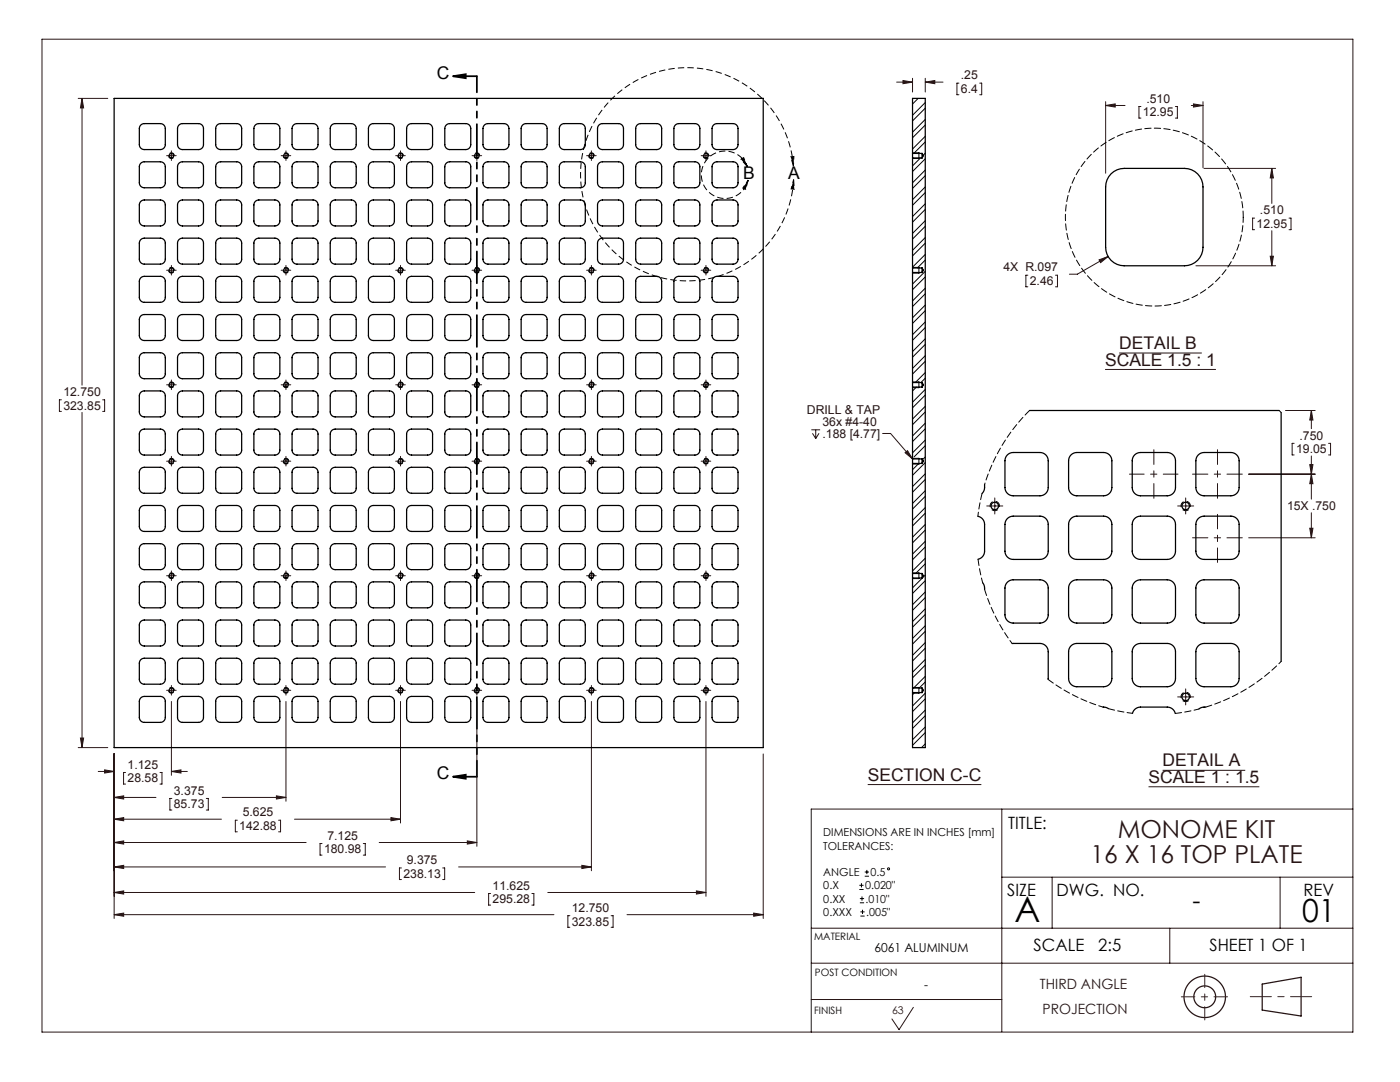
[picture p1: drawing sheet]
<svg xmlns="http://www.w3.org/2000/svg" width="279mm" height="216mm" viewBox="0 0 279 216" stroke-linecap="round" stroke-linejoin="round" font-family="sans-serif">
<defs><g id="words">
<text font-size="7.1" x="202.5" y="184">A</text>
<text font-size="6.3" x="259.9" y="184">01</text>
<g font-size="4.9" fill="#271414">
<text x="223.1" y="167.3">MONOME KIT</text>
<text x="217.6" y="172.2">16 X 16 TOP PLATE</text>
</g>
<text font-size="4.9" x="238" y="181.5">-</text>
<g font-size="3.5">
<text x="87.2" y="15.7">C</text>
<text x="148.3" y="35.7">B</text>
<text x="157.3" y="35.7">A</text>
<text x="87.2" y="155.5">C</text>
</g>
<g font-size="3.5" fill="#271414">
<text x="223.4" y="69.7">DETAIL B</text>
<text x="220.5" y="72.9">SCALE 1.5 : 1</text>
<text x="173.2" y="155.8">SECTION C-C</text>
<text x="232" y="152.9">DETAIL A</text>
<text x="229.2" y="156.2">SCALE 1 : 1.5</text>
</g>
<g font-size="3.4">
<text x="201.2" y="165.4">TITLE:</text>
<text x="201" y="178.7">SIZE</text>
<text x="210.9" y="178.7">DWG. NO.</text>
<text x="260.2" y="178.7">REV</text>
<text x="206.3" y="189.8">SCALE</text>
<text x="219.2" y="189.8">2:5</text>
<text x="241.4" y="189.8">SHEET 1 OF 1</text>
</g>
<g font-size="2.8" fill="#271414">
<text x="207.6" y="197.3">THIRD ANGLE</text>
<text x="208.1" y="202.3">PROJECTION</text>
</g>
<g font-size="2.5">
<text x="174.5" y="189.9">6061 ALUMINUM</text>
<text x="184.4" y="197.4">-</text>
</g>
<g font-size="2.4" fill="#271414">
<text x="191.8" y="15.8">.25</text>
<text x="191.8" y="18.6">6.4</text>
<text x="228.1" y="23.2">12.95</text>
<text x="228.8" y="20.5">.510</text>
<text x="250.8" y="45.5">12.95</text>
<text x="251.5" y="42.8">.510</text>
<text x="200.3" y="54.2">4X R.097</text>
<text x="205.5" y="56.9">2.46</text>
<text x="12.7" y="79">12.750</text>
<text x="12.7" y="81.7">323.85</text>
<text x="161" y="82.6">DRILL &amp; TAP</text>
<text x="164.1" y="87.4">.188 [4.77]</text>
<text x="164.1" y="85">36x #4-40</text>
<text x="259.3" y="87.7">.750</text>
<text x="258.7" y="90.4">19.05</text>
<text x="256.9" y="101.8">15X .750</text>
<text x="25.5" y="153.4">1.125</text>
<text x="25.5" y="156.1">28.58</text>
<text x="34.7" y="158.6">3.375</text>
<text x="34.7" y="161.3">85.73</text>
<text x="47.8" y="165.6">142.88</text>
<text x="48.4" y="162.9">5.625</text>
<text x="65.3" y="167.6">7.125</text>
<text x="64.7" y="170.3">180.98</text>
<text x="81.2" y="172.4">9.375</text>
<text x="80.5" y="175.2">238.13</text>
<text x="98.3" y="177.5">11.625</text>
<text x="98.3" y="180.3">295.28</text>
<text x="114.1" y="182">12.750</text>
<text x="114.1" y="184.7">323.85</text>
</g>
<g font-size="2.2">
<text x="164.3" y="166.9">DIMENSIONS ARE IN INCHES [mm]</text>
<text x="164.3" y="169.5">TOLERANCES:</text>
<text x="164.3" y="174.8">ANGLE</text>
<text x="164.3" y="177.5">0.X</text>
<text x="172.6" y="177.5">0.020&quot;</text>
<text x="173.7" y="174.8">0.5</text>
<text x="164.3" y="180.1">0.XX</text>
<text x="164.3" y="182.8">0.XXX</text>
<text x="172.7" y="180.1">.010&quot;</text>
<text x="172.8" y="182.8">.005&quot;</text>
</g>
<text font-size="2.1" fill="#271414" x="178" y="202.3">63</text>
<g font-size="2">
<text x="162.5" y="187.6">MATERIAL</text>
<text x="162.6" y="194.7">POST CONDITION</text>
<text x="162.5" y="202.3">FINISH</text>
</g>
</g></defs>
<g fill="none" stroke="#271414" stroke-width=".2">
<path d="M8.4 7.8h261.6v198.1h-261.6zM15.6 19.6h5.9M16.4 19.6l.3 1.9h-.6zM16.4 19.6v57.3M178.9 16.4h3.2M180.2 16.1l1.9 .3-1.9 .3zM182.1 15.6v2.8M184.7 16.4l1.9-.3v.6zM184.7 15.6v2.8M184.7 16.4h3.5M191.4 16.6h-.4v2.3h.4M195.5 16.6h.4v2.3h-.4"/>
<path d="M33.7 31.1h1M34.2 30.6v1M56.6 31.1h1M57.1 30.6v1M79.4 31.1h1M79.9 30.6v1M94.7 31.1h1M95.2 30.6v1M117.5 31.1h1M118 30.6v1M140.4 31.1h1M140.9 30.6v1"/>
<path d="M220.7 21l1.9-.3v.7zM220.7 20.3v14.3M220.7 21h3.8M227.7 21.3h-.4v2.3h.4M234.6 21.3h.4v2.3h-.4M237.7 21h2.4M238.2 20.7l1.9 .3-1.9 .4zM240.1 20.3v13.2M240.3 33.6h14.3M253.8 33.6l.3 1.9h-.6zM253.8 33.6v7M33.7 53.9h1"/>
<path d="M34.2 53.4v1M56.6 53.9h1M57.1 53.4v1M79.4 53.9h1M79.9 53.4v1M94.7 53.9h1M95.2 53.4v1M117.5 53.9h1M118 53.4v1M140.4 53.9h1M140.9 53.4v1M205.1 54.9h-.4v2.3h.4"/>
<path d="M210.6 54.9h.4v2.3h-.4M219.3 51.9l1.8-.7-1.4 1.2zM221.1 51.2l-6.1 3.5h-1.6M238.7 53h15.9M250.4 43.5h-.4v2.3h.4M253.5 51.1h.6l-.3 1.9zM253.8 46v7M257.3 43.5h.3v2.3h-.3M12.3 79.8h-.4v2.3h.4M20.5 79.8h.4v2.3h-.4M33.7 76.8h1M34.2 76.3v1"/>
<path d="M56.6 76.8h1M57.1 76.3v1M79.4 76.8h1M79.9 76.3v1M94.7 76.8h1M95.2 76.3v1M117.5 76.8h1M118 76.3v1M140.4 76.8h1M140.9 76.3v1M220.5 73.7h22.2M223.4 70.4h16.4"/>
<path d="M16.4 82.3v66.9M33.7 92h1M34.2 91.5v1M56.6 92h1M57.1 91.5v1M79.4 92h1M79.9 91.5v1M94.7 92h1M95.2 91.5v1M117.5 92h1M118 91.5v1M140.4 92h1"/>
<path d="M140.9 91.5v1M161.9 85.8h1.8M162.1 86.5l.7 1M162.8 85.8v1.7M163.5 86.5l-.7 1M176.1 86.5h1.6l4.4 5.1M180.6 90.3l.5-.4 1 1.7zM249.2 94.6h13.3M256.6 81.9h5.9M258.3 88.5h-.4v2.3h.4M261.4 92.7h.6l-.3 1.9zM261.7 81.9l.3 1.9h-.6z"/>
<path d="M261.7 94.6l.3 1.9h-.6zM261.7 81.9v3.6M261.7 91v8.6M265.1 88.5h.4v2.3h-.4M33.7 114.9h1M34.2 114.4v1M56.6 114.9h1M57.1 114.4v1M79.4 114.9h1M79.9 114.4v1M94.7 114.9h1M95.2 114.4v1"/>
<path d="M117.5 114.9h1M118 114.4v1M140.4 114.9h1M140.9 114.4v1M197.7 101h1.7M198.5 100.1v1.7M235.8 101h1.7M236.6 100.1v1.7M249.2 107.3h13.3M261.4 105.4h.6l-.3 1.9zM261.7 102.3v5M33.7 137.7h1"/>
<path d="M34.2 137.2v1.1M34.2 140v14.7M56.6 137.7h1M57.1 137.2v1.1M57.1 140v19.9M79.4 137.7h1M79.9 137.2v1.1M79.9 140v24.2M94.7 137.7h1M95.2 137.2v1.1M95.2 140v28.9M117.5 137.7h1"/>
<path d="M118 137.2v1.1M118 140v33.7M140.4 137.7h1M140.9 137.2v1.1M140.9 140v38.8M235.8 139.1h1.7M236.6 138.2v1.7M15.6 149.2h5.9M16.1 147.3h.6l-.3 1.9zM19.6 153.9h3.2M20.9 153.6l1.9 .3-1.9 .4zM22.8 159.1l1.9-.3v.6z"/>
<path d="M22.8 150.4v32.9M22.8 159.1h8.3M25.1 154.1h-.4v2.4h.4M31.9 154.1h.4v2.4h-.4M34.2 153.9l1.9-.3v.7zM34.2 153.9h3.2M34.3 159.3h-.4v2.3h.4M41.2 159.3h.4v2.3h-.4M44.3 159.1h12.8M55.2 158.8l1.9 .3-1.9 .3zM152.3 150.4v32.9M173.2 156.6h22.6"/>
<path d="M229.2 157h22.1M232 153.7h16.5M22.8 163.5l1.9-.4v.7zM22.8 168.1l1.9-.3v.6zM22.8 173l1.9-.3v.6zM22.8 178.1l1.9-.3v.6zM22.8 163.5h21.4M22.8 168.1h38.3M22.8 173h54.1M22.8 178.1h71.9M47.4 163.7h-.4v2.3h.4M55.6 163.7h.4v2.3h-.4"/>
<path d="M58.8 163.5h21.1M64.3 168.3h-.4v2.3h.4M72.5 168.3h.4v2.3h-.4M75.7 168.1h19.5M78 163.1l1.9 .4-1.9 .3zM80.1 173.2h-.4v2.3h.4M88.3 173.2h.4v2.3h-.4M91.5 173h26.5M93.3 167.8l1.9 .3-1.9 .3zM97.9 178.3h-.4v2.3h.4M106.1 178.3h.4v2.3h-.4M109.3 178.1h31.6"/>
<path d="M116.1 172.7l1.9 .3-1.9 .3zM139 177.8l1.9 .3-1.9 .3zM199.9 175h70.1M199.9 161.4v44.5M210 175v10.2M255.5 175v10.2M270 161.4h-108.1v44.5M22.8 182.5l1.9-.3v.6zM22.8 182.5h87.8M113.7 182.7h-.4v2.3h.4M122 182.7h.4v2.3h-.4M125.1 182.5h27.2"/>
<path d="M150.4 182.2l1.9 .3-1.9 .3zM161.9 185.2h108.1M161.9 192.2h108.1M161.9 199.4h38M233.5 185.2v7M182.3 201l-2.9 4.5-1.4-2.2"/>
</g>
<g fill="none" stroke="#000" stroke-width=".2">
<path d="M183.4 30.5v1.1M183.4 53.4v1.1M183.4 76.2v1.2M183.4 91.5v1.1M183.4 114.3v1.2M183.4 137.2v1.1M171.5 177.5h.8M171.5 176.7h.8M171.6 179.3h.8M171.9 176.2v.9M172 178.9v.8M172.6 174.8h.8"/>
<path d="M172.6 174h.8M173 173.6v.8M171.6 180.1h.8M171.7 182.8h.9M171.7 182h.9M172.1 181.5v.9"/>
<circle cx="177.3" cy="173.4" r=".21"/>
</g>
<g fill="none" stroke="#000" stroke-width=".2" stroke-dasharray="1.3 .6" stroke-linecap="butt">
<path d="M34.8 31.1a.57 .57 0 0 0-.8-.5 .57 .57 0 0 0-.1 .9 .57 .57 0 0 0 .9-.3v-.1M57.6 31.1a.57 .57 0 0 0-.8-.5 .57 .57 0 0 0-.1 .9 .57 .57 0 0 0 .9-.3v-.1M80.5 31.1a.57 .57 0 0 0-.8-.5 .57 .57 0 0 0-.1 .9 .57 .57 0 0 0 .9-.3v-.1M95.7 31.1a.57 .57 0 0 0-.8-.5 .57 .57 0 0 0-.1 .9 .57 .57 0 0 0 .9-.3v-.1M118.6 31.1a.57 .57 0 0 0-.8-.5 .57 .57 0 0 0-.1 .9 .57 .57 0 0 0 .9-.3v-.1M141.5 31.1a.57 .57 0 0 0-.9-.5 .57 .57 0 0 0-.1 .9 .57 .57 0 0 0 .9-.3l.1-.1M149.1 33.2a4.7 4.7 0 0 0-7.4-2 4.7 4.7 0 0 0 .5 7.7 4.7 4.7 0 0 0 7.1-3M149.1 33.2l-1.2-1.4 .5-.3 .7 1.7M149.3 35.9l-.5 1.9-.6-.3 1.1-1.6M158.3 33.2a21.3 21.3 0 0 0-32.4-16.5 21.3 21.3 0 0 0 .5 36.4 21.3 21.3 0 0 0 32-17.3M158.3 33.2l-.5-1.9 .6-.1-.1 2M158.4 35.8l.1 2-.6-.1 .5-1.9"/>
<path d="M34.8 53.9a.57 .57 0 0 0-.8-.5 .57 .57 0 0 0-.1 1 .57 .57 0 0 0 .9-.4v-.1M57.6 53.9a.57 .57 0 0 0-.8-.5 .57 .57 0 0 0-.1 1 .57 .57 0 0 0 .9-.4v-.1M80.5 53.9a.57 .57 0 0 0-.8-.5 .57 .57 0 0 0-.1 1 .57 .57 0 0 0 .9-.4v-.1M95.7 53.9a.57 .57 0 0 0-.8-.5 .57 .57 0 0 0-.1 1 .57 .57 0 0 0 .9-.4v-.1M118.6 53.9a.57 .57 0 0 0-.8-.5 .57 .57 0 0 0-.1 1 .57 .57 0 0 0 .9-.4v-.1M141.5 53.9a.57 .57 0 0 0-.9-.5 .57 .57 0 0 0-.1 1 .57 .57 0 0 0 .9-.4l.1-.1M34.8 76.8a.57 .57 0 0 0-.8-.5 .57 .57 0 0 0-.1 .9 .57 .57 0 0 0 .9-.3v-.1M57.6 76.8a.57 .57 0 0 0-.8-.5 .57 .57 0 0 0-.1 .9 .57 .57 0 0 0 .9-.3v-.1M80.5 76.8a.57 .57 0 0 0-.8-.5 .57 .57 0 0 0-.1 .9 .57 .57 0 0 0 .9-.3v-.1M95.7 76.8a.57 .57 0 0 0-.8-.5 .57 .57 0 0 0-.1 .9 .57 .57 0 0 0 .9-.3v-.1M118.6 76.8a.57 .57 0 0 0-.8-.5 .57 .57 0 0 0-.1 .9 .57 .57 0 0 0 .9-.3v-.1M141.5 76.8a.57 .57 0 0 0-.9-.5 .57 .57 0 0 0-.1 .9 .57 .57 0 0 0 .9-.3l.1-.1"/>
<path d="M34.8 92a.57 .57 0 0 0-.8-.5 .57 .57 0 0 0-.1 1 .57 .57 0 0 0 .9-.4v-.1M57.6 92a.57 .57 0 0 0-.8-.5 .57 .57 0 0 0-.1 1 .57 .57 0 0 0 .9-.4v-.1M80.5 92a.57 .57 0 0 0-.8-.5 .57 .57 0 0 0-.1 1 .57 .57 0 0 0 .9-.4v-.1M95.7 92a.57 .57 0 0 0-.8-.5 .57 .57 0 0 0-.1 1 .57 .57 0 0 0 .9-.4v-.1M118.6 92a.57 .57 0 0 0-.8-.5 .57 .57 0 0 0-.1 1 .57 .57 0 0 0 .9-.4v-.1M141.5 92a.57 .57 0 0 0-.9-.5 .57 .57 0 0 0-.1 1 .57 .57 0 0 0 .9-.4l.1-.1M34.8 114.9a.57 .57 0 0 0-.8-.5 .57 .57 0 0 0-.1 .9 .57 .57 0 0 0 .9-.3v-.1M57.6 114.9a.57 .57 0 0 0-.8-.5 .57 .57 0 0 0-.1 .9 .57 .57 0 0 0 .9-.3v-.1M80.5 114.9a.57 .57 0 0 0-.8-.5 .57 .57 0 0 0-.1 .9 .57 .57 0 0 0 .9-.3v-.1M95.7 114.9a.57 .57 0 0 0-.8-.5 .57 .57 0 0 0-.1 .9 .57 .57 0 0 0 .9-.3v-.1M118.6 114.9a.57 .57 0 0 0-.8-.5 .57 .57 0 0 0-.1 .9 .57 .57 0 0 0 .9-.3v-.1M141.5 114.9a.57 .57 0 0 0-.9-.5 .57 .57 0 0 0-.1 .9 .57 .57 0 0 0 .9-.3l.1-.1"/>
<path d="M199.5 101a.95 .95 0 0 0-1.3-.9 .95 .95 0 0 0-.3 1.5 .95 .95 0 0 0 1.5-.3l.1-.3M237.6 101a.95 .95 0 0 0-1.3-.9 .95 .95 0 0 0-.3 1.5 .95 .95 0 0 0 1.5-.3l.1-.3M34.8 137.7a.57 .57 0 0 0-.8-.5 .57 .57 0 0 0-.1 1 .57 .57 0 0 0 .9-.3v-.2M57.6 137.7a.57 .57 0 0 0-.8-.5 .57 .57 0 0 0-.1 1 .57 .57 0 0 0 .9-.3v-.2M80.5 137.7a.57 .57 0 0 0-.8-.5 .57 .57 0 0 0-.1 1 .57 .57 0 0 0 .9-.3v-.2M95.7 137.7a.57 .57 0 0 0-.8-.5 .57 .57 0 0 0-.1 1 .57 .57 0 0 0 .9-.3v-.2M118.6 137.7a.57 .57 0 0 0-.8-.5 .57 .57 0 0 0-.1 1 .57 .57 0 0 0 .9-.3v-.2M141.5 137.7a.57 .57 0 0 0-.9-.5 .57 .57 0 0 0-.1 1 .57 .57 0 0 0 .9-.3l.1-.2M237.6 139.1a.95 .95 0 0 0-1.3-.9 .95 .95 0 0 0-.3 1.5 .95 .95 0 0 0 1.5-.3l.1-.3"/>
</g>
<path d="M90.4 15.2l2.5-.4v.8zM90.4 15.2h4.8M90.4 155l2.5-.4v.8zM90.4 155h4.8" fill="none" stroke="#000" stroke-width=".35"/>
<g fill="none" stroke="#271414" stroke-width=".25">
<path d="M251.9 196.4l7.8-1.4v7.7l-7.8-1.1z"/>
<circle cx="240.4" cy="198.9" r="4.1"/>
<circle cx="240.4" cy="198.9" r="2.18"/>
</g>
<g fill="none" stroke="#000" stroke-width=".2" stroke-dasharray="1.3 .6">
<path d="M182.1 30.5h1.3M183.4 30.5l.2 .1M183.4 31.6h-1.3M183.6 31.5l-.2 .1M182.1 53.4h1.3M183.4 53.4l.2 .1M183.4 54.5h-1.3M183.6 54.4l-.2 .1M182.1 76.2h1.3M183.4 76.2l.2 .1M183.4 77.4h-1.3M183.6 77.2l-.2 .2"/>
<path d="M182.1 91.5h1.3M183.4 91.5l.2 .1M183.4 92.6h-1.3M183.6 92.5l-.2 .1M182.1 114.3h1.3M183.4 114.3l.2 .1M183.4 115.5h-1.3M183.6 115.3l-.2 .2M182.1 137.2h1.3M183.4 137.2l.2 .1M183.4 138.3h-1.3M183.6 138.2l-.2 .1"/>
</g>
<g fill="none" stroke="#271414" stroke-width=".2" stroke-dasharray="15.2 1.3 1.3 1.3">
<path d="M33.7 31.1h-.5M34.2 30.6v-.5M34.2 31.6v.4M34.7 31.1h.5M56.6 31.1h-.5M57.1 30.6v-.5M57.1 31.6v.4M57.6 31.1h.4M79.4 31.1h-.4M79.9 30.6v-.5M79.9 31.6v.4M80.4 31.1h.5"/>
<path d="M94.7 31.1h-.5M95.2 30.6v-.5M95.2 31.6v.4M95.7 31.1h.4M117.5 31.1h-.4M118 30.6v-.5M118 31.6v.4M118.5 31.1h.5M140.4 31.1h-.5M140.9 30.6v-.5M140.9 31.6v.4M141.4 31.1h.4"/>
<path d="M33.7 53.9h-.5M34.2 53.4v-.4M34.2 54.4v.5M34.7 53.9h.5M56.6 53.9h-.5M57.1 53.4v-.4M57.1 54.4v.5M57.6 53.9h.4M79.4 53.9h-.4M79.9 53.4v-.4M79.9 54.4v.5M80.4 53.9h.5"/>
<path d="M94.7 53.9h-.5M95.2 53.4v-.4M95.2 54.4v.5M95.7 53.9h.4M117.5 53.9h-.4M118 53.4v-.4M118 54.4v.5M118.5 53.9h.5M140.4 53.9h-.5M140.9 53.4v-.4M140.9 54.4v.5M141.4 53.9h.4"/>
<path d="M33.7 76.8h-.5M34.2 76.3v-.5M34.2 77.3v.4M34.7 76.8h.5M56.6 76.8h-.5M57.1 76.3v-.5M57.1 77.3v.4M57.6 76.8h.4M79.4 76.8h-.4M79.9 76.3v-.5M79.9 77.3v.4M80.4 76.8h.5"/>
<path d="M94.7 76.8h-.5M95.2 76.3v-.5M95.2 77.3v.4M95.7 76.8h.4M117.5 76.8h-.4M118 76.3v-.5M118 77.3v.4M118.5 76.8h.5M140.4 76.8h-.5M140.9 76.3v-.5M140.9 77.3v.4M141.4 76.8h.4"/>
<path d="M33.7 92h-.5M34.2 91.5v-.4M34.2 92.5v.5M34.7 92h.5M56.6 92h-.5M57.1 91.5v-.4M57.1 92.5v.5M57.6 92h.4M79.4 92h-.4M79.9 91.5v-.4M79.9 92.5v.5M80.4 92h.5"/>
<path d="M94.7 92h-.5M95.2 91.5v-.4M95.2 92.5v.5M95.7 92h.4M117.5 92h-.4M118 91.5v-.4M118 92.5v.5M118.5 92h.5M140.4 92h-.5M140.9 91.5v-.4M140.9 92.5v.5M141.4 92h.4"/>
<path d="M33.7 114.9h-.5M34.2 114.4v-.5M34.2 115.4v.4M34.7 114.9h.5M56.6 114.9h-.5M57.1 114.4v-.5M57.1 115.4v.4M57.6 114.9h.4M79.4 114.9h-.4M79.9 114.4v-.5M79.9 115.4v.4M80.4 114.9h.5"/>
<path d="M94.7 114.9h-.5M95.2 114.4v-.5M95.2 115.4v.4M95.7 114.9h.4M117.5 114.9h-.4M118 114.4v-.5M118 115.4v.4M118.5 114.9h.5M140.4 114.9h-.5M140.9 114.4v-.5M140.9 115.4v.4M141.4 114.9h.4"/>
<path d="M197.7 101h-.8M198.5 100.1v-.7M198.5 101.8v.8M199.4 101h.7M235.8 101h-.8M236.6 100.1v-.7M236.6 101.8v.8M237.5 101h.7M33.7 137.7h-.5M34.2 137.2v-.4M34.2 138.3v.4M34.7 137.7h.5"/>
<path d="M56.6 137.7h-.5M57.1 137.2v-.4M57.1 138.3v.4M57.6 137.7h.4M79.4 137.7h-.4M79.9 137.2v-.4M79.9 138.3v.4M80.4 137.7h.5M94.7 137.7h-.5M95.2 137.2v-.4M95.2 138.3v.4M95.7 137.7h.4"/>
<path d="M117.5 137.7h-.4M118 137.2v-.4M118 138.3v.4M118.5 137.7h.5M140.4 137.7h-.5M140.9 137.2v-.4M140.9 138.3v.4M141.4 137.7h.4M235.8 139.1h-.8M236.6 138.2v-.7M236.6 139.9v.8M237.5 139.1h.7"/>
</g>
<path d="M95.2 15.2v139.8" fill="none" stroke="#000" stroke-width=".35" stroke-dasharray="6.3 1.3 1.3 1.3 1.3 1.3" stroke-dashoffset="3.1"/>
<path d="M230.3 89.7v9.7M235.1 94.6h-9.7M243 89.7v9.7" fill="none" stroke="#271414" stroke-width=".2" stroke-dasharray="15.2 1.3 1.3 1.3" stroke-dashoffset="12.3"/>
<path d="M247.9 94.6h-9.9M247.9 107.3h-9.9" fill="none" stroke="#271414" stroke-width=".2" stroke-dasharray="15.2 1.3 1.3 1.3" stroke-dashoffset="12.2"/>
<path d="M243 102.6v9.6" fill="none" stroke="#271414" stroke-width=".2" stroke-dasharray="15.2 1.3 1.3 1.3" stroke-dashoffset="12.4"/>
<path d="M240.4 194.4v9.1" fill="none" stroke="#400040" stroke-width=".2" stroke-dasharray="15.2 1.3 1.3 1.3" stroke-dashoffset="12.6"/>
<path d="M235.8 198.9h9.2" fill="none" stroke="#400040" stroke-width=".2" stroke-dasharray="15.2 1.3 1.3 1.3" stroke-dashoffset="12.5"/>
<path d="M249.5 198.9h12.3" fill="none" stroke="#400040" stroke-width=".2" stroke-dasharray="15.2 1.3 1.3 1.3" stroke-dashoffset="11"/>
<g fill="#271414">
<path d="M180.6 90.3l.5-.4 1 1.7z"/>
<path d="M180.2 16.1l1.9 .3-1.9 .3zM184.7 16.4l1.9-.3v.6z"/>
</g>
<g fill="#000">
<path d="M90.4 15.2l2.5-.4v.8zM90.4 155l2.5-.4v.8z"/>
<path d="M157.8 31.3l.6-.1-.1 2zM158.4 35.8l.1 2-.6-.1zM147.9 31.8l.5-.3 .7 1.7zM149.3 35.9l-.5 1.9-.6-.3z"/>
</g>
<g fill="#271414">
<path d="M261.7 81.9l.3 1.9h-.6zM261.4 92.7h.6l-.3 1.9zM261.7 94.6l.3 1.9h-.6zM261.4 105.4h.6l-.3 1.9z"/>
<path d="M34.2 153.9l1.9-.3v.7zM20.9 153.6l1.9 .3-1.9 .4zM22.8 159.1l1.9-.3v.6zM55.2 158.8l1.9 .3-1.9 .3zM22.8 163.5l1.9-.4v.7zM78 163.1l1.9 .4-1.9 .3zM22.8 168.1l1.9-.3v.6zM93.3 167.8l1.9 .3-1.9 .3zM22.8 173l1.9-.3v.6zM116.1 172.7l1.9 .3-1.9 .3zM22.8 178.1l1.9-.3v.6zM139 177.8l1.9 .3-1.9 .3zM22.8 182.5l1.9-.3v.6zM150.4 182.2l1.9 .3-1.9 .3zM16.1 147.3h.6l-.3 1.9zM16.4 19.6l.3 1.9h-.6zM220.7 21l1.9-.3v.7zM238.2 20.7l1.9 .3-1.9 .4zM253.8 33.6l.3 1.9h-.6zM253.5 51.1h.6l-.3 1.9zM219.3 51.9l.4 .5 1.4-1.2z"/>
</g>
<g fill="none" stroke="#000" stroke-width=".25">
<path d="M22.8 19.6h129.5v129.6h-129.5zM28.1 25l.7-.3h3.2a.99 .99 0 0 1 1 .9v3.3a.99 .99 0 0 1-1 .9h-3.2a.99 .99 0 0 1-1-.9v-3.3zM28.1 32.6l.7-.3h3.2a.99 .99 0 0 1 1 1v3.2a.99 .99 0 0 1-1 1h-3.2a.99 .99 0 0 1-1-1v-3.2zM35.7 25l.7-.3h3.2a.99 .99 0 0 1 1 .9v3.3a.99 .99 0 0 1-1 .9h-3.2a.99 .99 0 0 1-1-.9v-3.3zM35.7 32.6l.7-.3h3.2a.99 .99 0 0 1 1 1v3.2a.99 .99 0 0 1-1 1h-3.2a.99 .99 0 0 1-1-1v-3.2zM43.3 25l.7-.3h3.2a.99 .99 0 0 1 1 .9v3.3a.99 .99 0 0 1-1 .9h-3.2a.99 .99 0 0 1-1-.9v-3.3zM43.3 32.6l.7-.3h3.2a.99 .99 0 0 1 1 1v3.2a.99 .99 0 0 1-1 1h-3.2a.99 .99 0 0 1-1-1v-3.2zM51 25l.7-.3h3.2a.99 .99 0 0 1 .9 .9v3.3a.99 .99 0 0 1-.9 .9h-3.2a.99 .99 0 0 1-1-.9v-3.3zM51 32.6l.7-.3h3.2a.99 .99 0 0 1 .9 1v3.2a.99 .99 0 0 1-.9 1h-3.2a.99 .99 0 0 1-1-1v-3.2zM58.6 25l.7-.3h3.2a.99 .99 0 0 1 1 .9v3.3a.99 .99 0 0 1-1 .9h-3.2a.99 .99 0 0 1-1-.9v-3.3zM58.6 32.6l.7-.3h3.2a.99 .99 0 0 1 1 1v3.2a.99 .99 0 0 1-1 1h-3.2a.99 .99 0 0 1-1-1v-3.2zM66.2 25l.7-.3h3.2a.99 .99 0 0 1 1 .9v3.3a.99 .99 0 0 1-1 .9h-3.2a.99 .99 0 0 1-1-.9v-3.3z"/>
<path d="M66.2 32.6l.7-.3h3.2a.99 .99 0 0 1 1 1v3.2a.99 .99 0 0 1-1 1h-3.2a.99 .99 0 0 1-1-1v-3.2zM73.8 25l.7-.3h3.2a.99 .99 0 0 1 1 .9v3.3a.99 .99 0 0 1-1 .9h-3.2a.99 .99 0 0 1-1-.9v-3.3zM73.8 32.6l.7-.3h3.2a.99 .99 0 0 1 1 1v3.2a.99 .99 0 0 1-1 1h-3.2a.99 .99 0 0 1-1-1v-3.2zM81.4 25l.7-.3h3.2a.99 .99 0 0 1 1 .9v3.3a.99 .99 0 0 1-1 .9h-3.2a.99 .99 0 0 1-1-.9v-3.3zM81.4 32.6l.7-.3h3.2a.99 .99 0 0 1 1 1v3.2a.99 .99 0 0 1-1 1h-3.2a.99 .99 0 0 1-1-1v-3.2zM89.1 25l.7-.3h3.2a.99 .99 0 0 1 .9 .9v3.3a.99 .99 0 0 1-.9 .9h-3.2a.99 .99 0 0 1-1-.9v-3.3zM89.1 32.6l.7-.3h3.2a.99 .99 0 0 1 .9 1v3.2a.99 .99 0 0 1-.9 1h-3.2a.99 .99 0 0 1-1-1v-3.2zM96.7 25l.7-.3h3.2a.99 .99 0 0 1 1 .9v3.3a.99 .99 0 0 1-1 .9h-3.2a.99 .99 0 0 1-1-.9v-3.3zM96.7 32.6l.7-.3h3.2a.99 .99 0 0 1 1 1v3.2a.99 .99 0 0 1-1 1h-3.2a.99 .99 0 0 1-1-1v-3.2zM104.3 25l.7-.3h3.2a.99 .99 0 0 1 1 .9v3.3a.99 .99 0 0 1-1 .9h-3.2a.99 .99 0 0 1-1-.9v-3.3zM104.3 32.6l.7-.3h3.2a.99 .99 0 0 1 1 1v3.2a.99 .99 0 0 1-1 1h-3.2a.99 .99 0 0 1-1-1v-3.2zM111.9 25l.7-.3h3.2a.99 .99 0 0 1 1 .9v3.3a.99 .99 0 0 1-1 .9h-3.2a.99 .99 0 0 1-1-.9v-3.3z"/>
<path d="M111.9 32.6l.7-.3h3.2a.99 .99 0 0 1 1 1v3.2a.99 .99 0 0 1-1 1h-3.2a.99 .99 0 0 1-1-1v-3.2zM119.5 25l.7-.3h3.2a.99 .99 0 0 1 1 .9v3.3a.99 .99 0 0 1-1 .9h-3.2a.99 .99 0 0 1-1-.9v-3.3zM119.5 32.6l.7-.3h3.2a.99 .99 0 0 1 1 1v3.2a.99 .99 0 0 1-1 1h-3.2a.99 .99 0 0 1-1-1v-3.2zM127.2 25l.7-.3h3.2a.99 .99 0 0 1 .9 .9v3.3a.99 .99 0 0 1-.9 .9h-3.2a.99 .99 0 0 1-1-.9v-3.3zM127.2 32.6l.7-.3h3.2a.99 .99 0 0 1 .9 1v3.2a.99 .99 0 0 1-.9 1h-3.2a.99 .99 0 0 1-1-1v-3.2zM134.8 25l.7-.3h3.2a.99 .99 0 0 1 1 .9v3.3a.99 .99 0 0 1-1 .9h-3.2a.99 .99 0 0 1-1-.9v-3.3zM134.8 32.6l.7-.3h3.2a.99 .99 0 0 1 1 1v3.2a.99 .99 0 0 1-1 1h-3.2a.99 .99 0 0 1-1-1v-3.2zM142.4 25l.7-.3h3.2a.99 .99 0 0 1 1 .9v3.3a.99 .99 0 0 1-1 .9h-3.2a.99 .99 0 0 1-1-.9v-3.3zM142.4 32.6l.7-.3h3.2a.99 .99 0 0 1 1 1v3.2a.99 .99 0 0 1-1 1h-3.2a.99 .99 0 0 1-1-1v-3.2zM182.1 30.6v.9M182.1 30.6v-11h2.6v129.6h-2.6v-11M182.1 31.5v22"/>
<path d="M182.1 31.5h1.9M182.1 30.6h1.9M184 30.6v.9M184 30.6l.3 .5-.3 .4M221.7 34.7a3.7 3.7 0 0 1 2.7-1.1h12a3.7 3.7 0 0 1 3.7 3.7v12a3.7 3.7 0 0 1-3.7 3.7h-12a3.7 3.7 0 0 1-3.7-3.7v-12a3.7 3.7 0 0 1 1-2.6zM28.1 40.2l.7-.3h3.2a.99 .99 0 0 1 1 1v3.2a.99 .99 0 0 1-1 1h-3.2a.99 .99 0 0 1-1-1v-3.2zM28.1 47.8l.7-.3h3.2a.99 .99 0 0 1 1 1v3.2a.99 .99 0 0 1-1 1h-3.2a.99 .99 0 0 1-1-1v-3.2zM28.1 55.4l.7-.3h3.2a.99 .99 0 0 1 1 1v3.2a.99 .99 0 0 1-1 1h-3.2a.99 .99 0 0 1-1-1v-3.2zM35.7 40.2l.7-.3h3.2a.99 .99 0 0 1 1 1v3.2a.99 .99 0 0 1-1 1h-3.2a.99 .99 0 0 1-1-1v-3.2zM35.7 47.8l.7-.3h3.2a.99 .99 0 0 1 1 1v3.2a.99 .99 0 0 1-1 1h-3.2a.99 .99 0 0 1-1-1v-3.2zM35.7 55.4l.7-.3h3.2a.99 .99 0 0 1 1 1v3.2a.99 .99 0 0 1-1 1h-3.2a.99 .99 0 0 1-1-1v-3.2zM43.3 40.2l.7-.3h3.2a.99 .99 0 0 1 1 1v3.2a.99 .99 0 0 1-1 1h-3.2a.99 .99 0 0 1-1-1v-3.2z"/>
<path d="M43.3 47.8l.7-.3h3.2a.99 .99 0 0 1 1 1v3.2a.99 .99 0 0 1-1 1h-3.2a.99 .99 0 0 1-1-1v-3.2zM43.3 55.4l.7-.3h3.2a.99 .99 0 0 1 1 1v3.2a.99 .99 0 0 1-1 1h-3.2a.99 .99 0 0 1-1-1v-3.2zM51 40.2l.7-.3h3.2a.99 .99 0 0 1 .9 1v3.2a.99 .99 0 0 1-.9 1h-3.2a.99 .99 0 0 1-1-1v-3.2zM51 47.8l.7-.3h3.2a.99 .99 0 0 1 .9 1v3.2a.99 .99 0 0 1-.9 1h-3.2a.99 .99 0 0 1-1-1v-3.2zM51 55.4l.7-.3h3.2a.99 .99 0 0 1 .9 1v3.2a.99 .99 0 0 1-.9 1h-3.2a.99 .99 0 0 1-1-1v-3.2zM58.6 40.2l.7-.3h3.2a.99 .99 0 0 1 1 1v3.2a.99 .99 0 0 1-1 1h-3.2a.99 .99 0 0 1-1-1v-3.2zM58.6 47.8l.7-.3h3.2a.99 .99 0 0 1 1 1v3.2a.99 .99 0 0 1-1 1h-3.2a.99 .99 0 0 1-1-1v-3.2zM58.6 55.4l.7-.3h3.2a.99 .99 0 0 1 1 1v3.2a.99 .99 0 0 1-1 1h-3.2a.99 .99 0 0 1-1-1v-3.2zM66.2 40.2l.7-.3h3.2a.99 .99 0 0 1 1 1v3.2a.99 .99 0 0 1-1 1h-3.2a.99 .99 0 0 1-1-1v-3.2zM66.2 47.8l.7-.3h3.2a.99 .99 0 0 1 1 1v3.2a.99 .99 0 0 1-1 1h-3.2a.99 .99 0 0 1-1-1v-3.2zM66.2 55.4l.7-.3h3.2a.99 .99 0 0 1 1 1v3.2a.99 .99 0 0 1-1 1h-3.2a.99 .99 0 0 1-1-1v-3.2zM73.8 40.2l.7-.3h3.2a.99 .99 0 0 1 1 1v3.2a.99 .99 0 0 1-1 1h-3.2a.99 .99 0 0 1-1-1v-3.2z"/>
<path d="M73.8 47.8l.7-.3h3.2a.99 .99 0 0 1 1 1v3.2a.99 .99 0 0 1-1 1h-3.2a.99 .99 0 0 1-1-1v-3.2zM73.8 55.4l.7-.3h3.2a.99 .99 0 0 1 1 1v3.2a.99 .99 0 0 1-1 1h-3.2a.99 .99 0 0 1-1-1v-3.2zM81.4 40.2l.7-.3h3.2a.99 .99 0 0 1 1 1v3.2a.99 .99 0 0 1-1 1h-3.2a.99 .99 0 0 1-1-1v-3.2zM81.4 47.8l.7-.3h3.2a.99 .99 0 0 1 1 1v3.2a.99 .99 0 0 1-1 1h-3.2a.99 .99 0 0 1-1-1v-3.2zM81.4 55.4l.7-.3h3.2a.99 .99 0 0 1 1 1v3.2a.99 .99 0 0 1-1 1h-3.2a.99 .99 0 0 1-1-1v-3.2zM89.1 40.2l.7-.3h3.2a.99 .99 0 0 1 .9 1v3.2a.99 .99 0 0 1-.9 1h-3.2a.99 .99 0 0 1-1-1v-3.2zM89.1 47.8l.7-.3h3.2a.99 .99 0 0 1 .9 1v3.2a.99 .99 0 0 1-.9 1h-3.2a.99 .99 0 0 1-1-1v-3.2zM89.1 55.4l.7-.3h3.2a.99 .99 0 0 1 .9 1v3.2a.99 .99 0 0 1-.9 1h-3.2a.99 .99 0 0 1-1-1v-3.2zM96.7 40.2l.7-.3h3.2a.99 .99 0 0 1 1 1v3.2a.99 .99 0 0 1-1 1h-3.2a.99 .99 0 0 1-1-1v-3.2zM96.7 47.8l.7-.3h3.2a.99 .99 0 0 1 1 1v3.2a.99 .99 0 0 1-1 1h-3.2a.99 .99 0 0 1-1-1v-3.2zM96.7 55.4l.7-.3h3.2a.99 .99 0 0 1 1 1v3.2a.99 .99 0 0 1-1 1h-3.2a.99 .99 0 0 1-1-1v-3.2zM104.3 40.2l.7-.3h3.2a.99 .99 0 0 1 1 1v3.2a.99 .99 0 0 1-1 1h-3.2a.99 .99 0 0 1-1-1v-3.2z"/>
<path d="M104.3 47.8l.7-.3h3.2a.99 .99 0 0 1 1 1v3.2a.99 .99 0 0 1-1 1h-3.2a.99 .99 0 0 1-1-1v-3.2zM104.3 55.4l.7-.3h3.2a.99 .99 0 0 1 1 1v3.2a.99 .99 0 0 1-1 1h-3.2a.99 .99 0 0 1-1-1v-3.2zM111.9 40.2l.7-.3h3.2a.99 .99 0 0 1 1 1v3.2a.99 .99 0 0 1-1 1h-3.2a.99 .99 0 0 1-1-1v-3.2zM111.9 47.8l.7-.3h3.2a.99 .99 0 0 1 1 1v3.2a.99 .99 0 0 1-1 1h-3.2a.99 .99 0 0 1-1-1v-3.2zM111.9 55.4l.7-.3h3.2a.99 .99 0 0 1 1 1v3.2a.99 .99 0 0 1-1 1h-3.2a.99 .99 0 0 1-1-1v-3.2zM119.5 40.2l.7-.3h3.2a.99 .99 0 0 1 1 1v3.2a.99 .99 0 0 1-1 1h-3.2a.99 .99 0 0 1-1-1v-3.2zM119.5 47.8l.7-.3h3.2a.99 .99 0 0 1 1 1v3.2a.99 .99 0 0 1-1 1h-3.2a.99 .99 0 0 1-1-1v-3.2zM119.5 55.4l.7-.3h3.2a.99 .99 0 0 1 1 1v3.2a.99 .99 0 0 1-1 1h-3.2a.99 .99 0 0 1-1-1v-3.2zM127.2 40.2l.7-.3h3.2a.99 .99 0 0 1 .9 1v3.2a.99 .99 0 0 1-.9 1h-3.2a.99 .99 0 0 1-1-1v-3.2zM127.2 47.8l.7-.3h3.2a.99 .99 0 0 1 .9 1v3.2a.99 .99 0 0 1-.9 1h-3.2a.99 .99 0 0 1-1-1v-3.2zM127.2 55.4l.7-.3h3.2a.99 .99 0 0 1 .9 1v3.2a.99 .99 0 0 1-.9 1h-3.2a.99 .99 0 0 1-1-1v-3.2zM134.8 40.2l.7-.3h3.2a.99 .99 0 0 1 1 1v3.2a.99 .99 0 0 1-1 1h-3.2a.99 .99 0 0 1-1-1v-3.2z"/>
<path d="M134.8 47.8l.7-.3h3.2a.99 .99 0 0 1 1 1v3.2a.99 .99 0 0 1-1 1h-3.2a.99 .99 0 0 1-1-1v-3.2zM134.8 55.4l.7-.3h3.2a.99 .99 0 0 1 1 1v3.2a.99 .99 0 0 1-1 1h-3.2a.99 .99 0 0 1-1-1v-3.2zM142.4 40.2l.7-.3h3.2a.99 .99 0 0 1 1 1v3.2a.99 .99 0 0 1-1 1h-3.2a.99 .99 0 0 1-1-1v-3.2zM142.4 47.8l.7-.3h3.2a.99 .99 0 0 1 1 1v3.2a.99 .99 0 0 1-1 1h-3.2a.99 .99 0 0 1-1-1v-3.2zM142.4 55.4l.7-.3h3.2a.99 .99 0 0 1 1 1v3.2a.99 .99 0 0 1-1 1h-3.2a.99 .99 0 0 1-1-1v-3.2zM182.1 53.5v.9M182.1 53.5h1.9M182.1 54.4v21.9M182.1 54.4h1.9M184 53.5v.9M184 53.5l.3 .4-.3 .5M28.1 63.1l.7-.3h3.2a.99 .99 0 0 1 1 .9v3.3a.99 .99 0 0 1-1 .9h-3.2a.99 .99 0 0 1-1-.9v-3.3z"/>
<path d="M28.1 70.7l.7-.3h3.2a.99 .99 0 0 1 1 1v3.2a.99 .99 0 0 1-1 1h-3.2a.99 .99 0 0 1-1-1v-3.2zM28.1 78.3l.7-.3h3.2a.99 .99 0 0 1 1 1v3.2a.99 .99 0 0 1-1 1h-3.2a.99 .99 0 0 1-1-1v-3.2zM35.7 63.1l.7-.3h3.2a.99 .99 0 0 1 1 .9v3.3a.99 .99 0 0 1-1 .9h-3.2a.99 .99 0 0 1-1-.9v-3.3zM35.7 70.7l.7-.3h3.2a.99 .99 0 0 1 1 1v3.2a.99 .99 0 0 1-1 1h-3.2a.99 .99 0 0 1-1-1v-3.2zM35.7 78.3l.7-.3h3.2a.99 .99 0 0 1 1 1v3.2a.99 .99 0 0 1-1 1h-3.2a.99 .99 0 0 1-1-1v-3.2zM43.3 63.1l.7-.3h3.2a.99 .99 0 0 1 1 .9v3.3a.99 .99 0 0 1-1 .9h-3.2a.99 .99 0 0 1-1-.9v-3.3zM43.3 70.7l.7-.3h3.2a.99 .99 0 0 1 1 1v3.2a.99 .99 0 0 1-1 1h-3.2a.99 .99 0 0 1-1-1v-3.2zM43.3 78.3l.7-.3h3.2a.99 .99 0 0 1 1 1v3.2a.99 .99 0 0 1-1 1h-3.2a.99 .99 0 0 1-1-1v-3.2zM51 63.1l.7-.3h3.2a.99 .99 0 0 1 .9 .9v3.3a.99 .99 0 0 1-.9 .9h-3.2a.99 .99 0 0 1-1-.9v-3.3zM51 70.7l.7-.3h3.2a.99 .99 0 0 1 .9 1v3.2a.99 .99 0 0 1-.9 1h-3.2a.99 .99 0 0 1-1-1v-3.2zM51 78.3l.7-.3h3.2a.99 .99 0 0 1 .9 1v3.2a.99 .99 0 0 1-.9 1h-3.2a.99 .99 0 0 1-1-1v-3.2zM58.6 63.1l.7-.3h3.2a.99 .99 0 0 1 1 .9v3.3a.99 .99 0 0 1-1 .9h-3.2a.99 .99 0 0 1-1-.9v-3.3z"/>
<path d="M58.6 70.7l.7-.3h3.2a.99 .99 0 0 1 1 1v3.2a.99 .99 0 0 1-1 1h-3.2a.99 .99 0 0 1-1-1v-3.2zM58.6 78.3l.7-.3h3.2a.99 .99 0 0 1 1 1v3.2a.99 .99 0 0 1-1 1h-3.2a.99 .99 0 0 1-1-1v-3.2zM66.2 63.1l.7-.3h3.2a.99 .99 0 0 1 1 .9v3.3a.99 .99 0 0 1-1 .9h-3.2a.99 .99 0 0 1-1-.9v-3.3zM66.2 70.7l.7-.3h3.2a.99 .99 0 0 1 1 1v3.2a.99 .99 0 0 1-1 1h-3.2a.99 .99 0 0 1-1-1v-3.2zM66.2 78.3l.7-.3h3.2a.99 .99 0 0 1 1 1v3.2a.99 .99 0 0 1-1 1h-3.2a.99 .99 0 0 1-1-1v-3.2zM73.8 63.1l.7-.3h3.2a.99 .99 0 0 1 1 .9v3.3a.99 .99 0 0 1-1 .9h-3.2a.99 .99 0 0 1-1-.9v-3.3zM73.8 70.7l.7-.3h3.2a.99 .99 0 0 1 1 1v3.2a.99 .99 0 0 1-1 1h-3.2a.99 .99 0 0 1-1-1v-3.2zM73.8 78.3l.7-.3h3.2a.99 .99 0 0 1 1 1v3.2a.99 .99 0 0 1-1 1h-3.2a.99 .99 0 0 1-1-1v-3.2zM81.4 63.1l.7-.3h3.2a.99 .99 0 0 1 1 .9v3.3a.99 .99 0 0 1-1 .9h-3.2a.99 .99 0 0 1-1-.9v-3.3zM81.4 70.7l.7-.3h3.2a.99 .99 0 0 1 1 1v3.2a.99 .99 0 0 1-1 1h-3.2a.99 .99 0 0 1-1-1v-3.2zM81.4 78.3l.7-.3h3.2a.99 .99 0 0 1 1 1v3.2a.99 .99 0 0 1-1 1h-3.2a.99 .99 0 0 1-1-1v-3.2zM89.1 63.1l.7-.3h3.2a.99 .99 0 0 1 .9 .9v3.3a.99 .99 0 0 1-.9 .9h-3.2a.99 .99 0 0 1-1-.9v-3.3z"/>
<path d="M89.1 70.7l.7-.3h3.2a.99 .99 0 0 1 .9 1v3.2a.99 .99 0 0 1-.9 1h-3.2a.99 .99 0 0 1-1-1v-3.2zM89.1 78.3l.7-.3h3.2a.99 .99 0 0 1 .9 1v3.2a.99 .99 0 0 1-.9 1h-3.2a.99 .99 0 0 1-1-1v-3.2zM96.7 63.1l.7-.3h3.2a.99 .99 0 0 1 1 .9v3.3a.99 .99 0 0 1-1 .9h-3.2a.99 .99 0 0 1-1-.9v-3.3zM96.7 70.7l.7-.3h3.2a.99 .99 0 0 1 1 1v3.2a.99 .99 0 0 1-1 1h-3.2a.99 .99 0 0 1-1-1v-3.2zM96.7 78.3l.7-.3h3.2a.99 .99 0 0 1 1 1v3.2a.99 .99 0 0 1-1 1h-3.2a.99 .99 0 0 1-1-1v-3.2zM104.3 63.1l.7-.3h3.2a.99 .99 0 0 1 1 .9v3.3a.99 .99 0 0 1-1 .9h-3.2a.99 .99 0 0 1-1-.9v-3.3zM104.3 70.7l.7-.3h3.2a.99 .99 0 0 1 1 1v3.2a.99 .99 0 0 1-1 1h-3.2a.99 .99 0 0 1-1-1v-3.2zM104.3 78.3l.7-.3h3.2a.99 .99 0 0 1 1 1v3.2a.99 .99 0 0 1-1 1h-3.2a.99 .99 0 0 1-1-1v-3.2zM111.9 63.1l.7-.3h3.2a.99 .99 0 0 1 1 .9v3.3a.99 .99 0 0 1-1 .9h-3.2a.99 .99 0 0 1-1-.9v-3.3zM111.9 70.7l.7-.3h3.2a.99 .99 0 0 1 1 1v3.2a.99 .99 0 0 1-1 1h-3.2a.99 .99 0 0 1-1-1v-3.2zM111.9 78.3l.7-.3h3.2a.99 .99 0 0 1 1 1v3.2a.99 .99 0 0 1-1 1h-3.2a.99 .99 0 0 1-1-1v-3.2zM119.5 63.1l.7-.3h3.2a.99 .99 0 0 1 1 .9v3.3a.99 .99 0 0 1-1 .9h-3.2a.99 .99 0 0 1-1-.9v-3.3z"/>
<path d="M119.5 70.7l.7-.3h3.2a.99 .99 0 0 1 1 1v3.2a.99 .99 0 0 1-1 1h-3.2a.99 .99 0 0 1-1-1v-3.2zM119.5 78.3l.7-.3h3.2a.99 .99 0 0 1 1 1v3.2a.99 .99 0 0 1-1 1h-3.2a.99 .99 0 0 1-1-1v-3.2zM127.2 63.1l.7-.3h3.2a.99 .99 0 0 1 .9 .9v3.3a.99 .99 0 0 1-.9 .9h-3.2a.99 .99 0 0 1-1-.9v-3.3zM127.2 70.7l.7-.3h3.2a.99 .99 0 0 1 .9 1v3.2a.99 .99 0 0 1-.9 1h-3.2a.99 .99 0 0 1-1-1v-3.2zM127.2 78.3l.7-.3h3.2a.99 .99 0 0 1 .9 1v3.2a.99 .99 0 0 1-.9 1h-3.2a.99 .99 0 0 1-1-1v-3.2zM134.8 63.1l.7-.3h3.2a.99 .99 0 0 1 1 .9v3.3a.99 .99 0 0 1-1 .9h-3.2a.99 .99 0 0 1-1-.9v-3.3zM134.8 70.7l.7-.3h3.2a.99 .99 0 0 1 1 1v3.2a.99 .99 0 0 1-1 1h-3.2a.99 .99 0 0 1-1-1v-3.2zM134.8 78.3l.7-.3h3.2a.99 .99 0 0 1 1 1v3.2a.99 .99 0 0 1-1 1h-3.2a.99 .99 0 0 1-1-1v-3.2zM142.4 63.1l.7-.3h3.2a.99 .99 0 0 1 1 .9v3.3a.99 .99 0 0 1-1 .9h-3.2a.99 .99 0 0 1-1-.9v-3.3zM142.4 70.7l.7-.3h3.2a.99 .99 0 0 1 1 1v3.2a.99 .99 0 0 1-1 1h-3.2a.99 .99 0 0 1-1-1v-3.2zM142.4 78.3l.7-.3h3.2a.99 .99 0 0 1 1 1v3.2a.99 .99 0 0 1-1 1h-3.2a.99 .99 0 0 1-1-1v-3.2zM182.1 76.3v.9"/>
<path d="M182.1 77.2v14.4M182.1 77.2h1.9M182.1 76.3h1.9M184 76.3v.9M184 76.3l.3 .5-.3 .4M28.1 85.9l.7-.3h3.2a.99 .99 0 0 1 1 1v3.2a.99 .99 0 0 1-1 1h-3.2a.99 .99 0 0 1-1-1v-3.2zM28.1 93.5l.7-.3h3.2a.99 .99 0 0 1 1 1v3.2a.99 .99 0 0 1-1 1h-3.2a.99 .99 0 0 1-1-1v-3.2zM35.7 85.9l.7-.3h3.2a.99 .99 0 0 1 1 1v3.2a.99 .99 0 0 1-1 1h-3.2a.99 .99 0 0 1-1-1v-3.2zM35.7 93.5l.7-.3h3.2a.99 .99 0 0 1 1 1v3.2a.99 .99 0 0 1-1 1h-3.2a.99 .99 0 0 1-1-1v-3.2zM43.3 85.9l.7-.3h3.2a.99 .99 0 0 1 1 1v3.2a.99 .99 0 0 1-1 1h-3.2a.99 .99 0 0 1-1-1v-3.2zM43.3 93.5l.7-.3h3.2a.99 .99 0 0 1 1 1v3.2a.99 .99 0 0 1-1 1h-3.2a.99 .99 0 0 1-1-1v-3.2zM51 85.9l.7-.3h3.2a.99 .99 0 0 1 .9 1v3.2a.99 .99 0 0 1-.9 1h-3.2a.99 .99 0 0 1-1-1v-3.2z"/>
<path d="M51 93.5l.7-.3h3.2a.99 .99 0 0 1 .9 1v3.2a.99 .99 0 0 1-.9 1h-3.2a.99 .99 0 0 1-1-1v-3.2zM58.6 85.9l.7-.3h3.2a.99 .99 0 0 1 1 1v3.2a.99 .99 0 0 1-1 1h-3.2a.99 .99 0 0 1-1-1v-3.2zM58.6 93.5l.7-.3h3.2a.99 .99 0 0 1 1 1v3.2a.99 .99 0 0 1-1 1h-3.2a.99 .99 0 0 1-1-1v-3.2zM66.2 85.9l.7-.3h3.2a.99 .99 0 0 1 1 1v3.2a.99 .99 0 0 1-1 1h-3.2a.99 .99 0 0 1-1-1v-3.2zM66.2 93.5l.7-.3h3.2a.99 .99 0 0 1 1 1v3.2a.99 .99 0 0 1-1 1h-3.2a.99 .99 0 0 1-1-1v-3.2zM73.8 85.9l.7-.3h3.2a.99 .99 0 0 1 1 1v3.2a.99 .99 0 0 1-1 1h-3.2a.99 .99 0 0 1-1-1v-3.2zM73.8 93.5l.7-.3h3.2a.99 .99 0 0 1 1 1v3.2a.99 .99 0 0 1-1 1h-3.2a.99 .99 0 0 1-1-1v-3.2zM81.4 85.9l.7-.3h3.2a.99 .99 0 0 1 1 1v3.2a.99 .99 0 0 1-1 1h-3.2a.99 .99 0 0 1-1-1v-3.2zM81.4 93.5l.7-.3h3.2a.99 .99 0 0 1 1 1v3.2a.99 .99 0 0 1-1 1h-3.2a.99 .99 0 0 1-1-1v-3.2zM89.1 85.9l.7-.3h3.2a.99 .99 0 0 1 .9 1v3.2a.99 .99 0 0 1-.9 1h-3.2a.99 .99 0 0 1-1-1v-3.2zM89.1 93.5l.7-.3h3.2a.99 .99 0 0 1 .9 1v3.2a.99 .99 0 0 1-.9 1h-3.2a.99 .99 0 0 1-1-1v-3.2zM96.7 85.9l.7-.3h3.2a.99 .99 0 0 1 1 1v3.2a.99 .99 0 0 1-1 1h-3.2a.99 .99 0 0 1-1-1v-3.2z"/>
<path d="M96.7 93.5l.7-.3h3.2a.99 .99 0 0 1 1 1v3.2a.99 .99 0 0 1-1 1h-3.2a.99 .99 0 0 1-1-1v-3.2zM104.3 85.9l.7-.3h3.2a.99 .99 0 0 1 1 1v3.2a.99 .99 0 0 1-1 1h-3.2a.99 .99 0 0 1-1-1v-3.2zM104.3 93.5l.7-.3h3.2a.99 .99 0 0 1 1 1v3.2a.99 .99 0 0 1-1 1h-3.2a.99 .99 0 0 1-1-1v-3.2zM111.9 85.9l.7-.3h3.2a.99 .99 0 0 1 1 1v3.2a.99 .99 0 0 1-1 1h-3.2a.99 .99 0 0 1-1-1v-3.2zM111.9 93.5l.7-.3h3.2a.99 .99 0 0 1 1 1v3.2a.99 .99 0 0 1-1 1h-3.2a.99 .99 0 0 1-1-1v-3.2zM119.5 85.9l.7-.3h3.2a.99 .99 0 0 1 1 1v3.2a.99 .99 0 0 1-1 1h-3.2a.99 .99 0 0 1-1-1v-3.2zM119.5 93.5l.7-.3h3.2a.99 .99 0 0 1 1 1v3.2a.99 .99 0 0 1-1 1h-3.2a.99 .99 0 0 1-1-1v-3.2zM127.2 85.9l.7-.3h3.2a.99 .99 0 0 1 .9 1v3.2a.99 .99 0 0 1-.9 1h-3.2a.99 .99 0 0 1-1-1v-3.2zM127.2 93.5l.7-.3h3.2a.99 .99 0 0 1 .9 1v3.2a.99 .99 0 0 1-.9 1h-3.2a.99 .99 0 0 1-1-1v-3.2zM134.8 85.9l.7-.3h3.2a.99 .99 0 0 1 1 1v3.2a.99 .99 0 0 1-1 1h-3.2a.99 .99 0 0 1-1-1v-3.2zM134.8 93.5l.7-.3h3.2a.99 .99 0 0 1 1 1v3.2a.99 .99 0 0 1-1 1h-3.2a.99 .99 0 0 1-1-1v-3.2zM142.4 85.9l.7-.3h3.2a.99 .99 0 0 1 1 1v3.2a.99 .99 0 0 1-1 1h-3.2a.99 .99 0 0 1-1-1v-3.2z"/>
<path d="M142.4 93.5l.7-.3h3.2a.99 .99 0 0 1 1 1v3.2a.99 .99 0 0 1-1 1h-3.2a.99 .99 0 0 1-1-1v-3.2zM182.1 91.6v.9M182.1 92.5v21.9M182.1 92.5h1.9M182.1 91.6h1.9M184 91.6v.9M184 91.6l.3 .4-.3 .5M196.5 96.7v.9l-.5 .9M201 90.8l.6-.4 .6-.1h5.4a1.64 1.64 0 0 1 1.6 1.6v5.4a1.64 1.64 0 0 1-1.6 1.6h-5.4a1.64 1.64 0 0 1-1.6-1.6v-5.4l.1-.6zM205.5 81.9h49.8M213.7 90.8l.6-.4 .6-.1h5.4a1.64 1.64 0 0 1 1.6 1.6v5.4a1.64 1.64 0 0 1-1.6 1.6h-5.4a1.64 1.64 0 0 1-1.6-1.6v-5.4l.1-.6zM226.4 90.8l.6-.4 .6-.1h5.4a1.64 1.64 0 0 1 1.6 1.6v5.4a1.64 1.64 0 0 1-1.6 1.6h-5.4a1.64 1.64 0 0 1-1.6-1.6v-5.4l.1-.6z"/>
<path d="M239.1 90.8l.6-.4 .6-.1h5.4a1.64 1.64 0 0 1 1.6 1.6v5.4a1.64 1.64 0 0 1-1.6 1.6h-5.4a1.64 1.64 0 0 1-1.6-1.6v-5.4l.1-.6zM255.7 82.3v49.7M28.1 101.2l.7-.3h3.2a.99 .99 0 0 1 1 .9v3.3a.99 .99 0 0 1-1 .9h-3.2a.99 .99 0 0 1-1-.9v-3.3zM28.1 108.8l.7-.3h3.2a.99 .99 0 0 1 1 1v3.2a.99 .99 0 0 1-1 1h-3.2a.99 .99 0 0 1-1-1v-3.2zM28.1 116.4l.7-.3h3.2a.99 .99 0 0 1 1 1v3.2a.99 .99 0 0 1-1 1h-3.2a.99 .99 0 0 1-1-1v-3.2zM35.7 101.2l.7-.3h3.2a.99 .99 0 0 1 1 .9v3.3a.99 .99 0 0 1-1 .9h-3.2a.99 .99 0 0 1-1-.9v-3.3zM35.7 108.8l.7-.3h3.2a.99 .99 0 0 1 1 1v3.2a.99 .99 0 0 1-1 1h-3.2a.99 .99 0 0 1-1-1v-3.2zM35.7 116.4l.7-.3h3.2a.99 .99 0 0 1 1 1v3.2a.99 .99 0 0 1-1 1h-3.2a.99 .99 0 0 1-1-1v-3.2zM43.3 101.2l.7-.3h3.2a.99 .99 0 0 1 1 .9v3.3a.99 .99 0 0 1-1 .9h-3.2a.99 .99 0 0 1-1-.9v-3.3zM43.3 108.8l.7-.3h3.2a.99 .99 0 0 1 1 1v3.2a.99 .99 0 0 1-1 1h-3.2a.99 .99 0 0 1-1-1v-3.2zM43.3 116.4l.7-.3h3.2a.99 .99 0 0 1 1 1v3.2a.99 .99 0 0 1-1 1h-3.2a.99 .99 0 0 1-1-1v-3.2zM51 101.2l.7-.3h3.2a.99 .99 0 0 1 .9 .9v3.3a.99 .99 0 0 1-.9 .9h-3.2a.99 .99 0 0 1-1-.9v-3.3z"/>
<path d="M51 108.8l.7-.3h3.2a.99 .99 0 0 1 .9 1v3.2a.99 .99 0 0 1-.9 1h-3.2a.99 .99 0 0 1-1-1v-3.2zM51 116.4l.7-.3h3.2a.99 .99 0 0 1 .9 1v3.2a.99 .99 0 0 1-.9 1h-3.2a.99 .99 0 0 1-1-1v-3.2zM58.6 101.2l.7-.3h3.2a.99 .99 0 0 1 1 .9v3.3a.99 .99 0 0 1-1 .9h-3.2a.99 .99 0 0 1-1-.9v-3.3zM58.6 108.8l.7-.3h3.2a.99 .99 0 0 1 1 1v3.2a.99 .99 0 0 1-1 1h-3.2a.99 .99 0 0 1-1-1v-3.2zM58.6 116.4l.7-.3h3.2a.99 .99 0 0 1 1 1v3.2a.99 .99 0 0 1-1 1h-3.2a.99 .99 0 0 1-1-1v-3.2zM66.2 101.2l.7-.3h3.2a.99 .99 0 0 1 1 .9v3.3a.99 .99 0 0 1-1 .9h-3.2a.99 .99 0 0 1-1-.9v-3.3zM66.2 108.8l.7-.3h3.2a.99 .99 0 0 1 1 1v3.2a.99 .99 0 0 1-1 1h-3.2a.99 .99 0 0 1-1-1v-3.2zM66.2 116.4l.7-.3h3.2a.99 .99 0 0 1 1 1v3.2a.99 .99 0 0 1-1 1h-3.2a.99 .99 0 0 1-1-1v-3.2zM73.8 101.2l.7-.3h3.2a.99 .99 0 0 1 1 .9v3.3a.99 .99 0 0 1-1 .9h-3.2a.99 .99 0 0 1-1-.9v-3.3zM73.8 108.8l.7-.3h3.2a.99 .99 0 0 1 1 1v3.2a.99 .99 0 0 1-1 1h-3.2a.99 .99 0 0 1-1-1v-3.2zM73.8 116.4l.7-.3h3.2a.99 .99 0 0 1 1 1v3.2a.99 .99 0 0 1-1 1h-3.2a.99 .99 0 0 1-1-1v-3.2zM81.4 101.2l.7-.3h3.2a.99 .99 0 0 1 1 .9v3.3a.99 .99 0 0 1-1 .9h-3.2a.99 .99 0 0 1-1-.9v-3.3z"/>
<path d="M81.4 108.8l.7-.3h3.2a.99 .99 0 0 1 1 1v3.2a.99 .99 0 0 1-1 1h-3.2a.99 .99 0 0 1-1-1v-3.2zM81.4 116.4l.7-.3h3.2a.99 .99 0 0 1 1 1v3.2a.99 .99 0 0 1-1 1h-3.2a.99 .99 0 0 1-1-1v-3.2zM89.1 101.2l.7-.3h3.2a.99 .99 0 0 1 .9 .9v3.3a.99 .99 0 0 1-.9 .9h-3.2a.99 .99 0 0 1-1-.9v-3.3zM89.1 108.8l.7-.3h3.2a.99 .99 0 0 1 .9 1v3.2a.99 .99 0 0 1-.9 1h-3.2a.99 .99 0 0 1-1-1v-3.2zM89.1 116.4l.7-.3h3.2a.99 .99 0 0 1 .9 1v3.2a.99 .99 0 0 1-.9 1h-3.2a.99 .99 0 0 1-1-1v-3.2zM96.7 101.2l.7-.3h3.2a.99 .99 0 0 1 1 .9v3.3a.99 .99 0 0 1-1 .9h-3.2a.99 .99 0 0 1-1-.9v-3.3zM96.7 108.8l.7-.3h3.2a.99 .99 0 0 1 1 1v3.2a.99 .99 0 0 1-1 1h-3.2a.99 .99 0 0 1-1-1v-3.2zM96.7 116.4l.7-.3h3.2a.99 .99 0 0 1 1 1v3.2a.99 .99 0 0 1-1 1h-3.2a.99 .99 0 0 1-1-1v-3.2zM104.3 101.2l.7-.3h3.2a.99 .99 0 0 1 1 .9v3.3a.99 .99 0 0 1-1 .9h-3.2a.99 .99 0 0 1-1-.9v-3.3zM104.3 108.8l.7-.3h3.2a.99 .99 0 0 1 1 1v3.2a.99 .99 0 0 1-1 1h-3.2a.99 .99 0 0 1-1-1v-3.2zM104.3 116.4l.7-.3h3.2a.99 .99 0 0 1 1 1v3.2a.99 .99 0 0 1-1 1h-3.2a.99 .99 0 0 1-1-1v-3.2zM111.9 101.2l.7-.3h3.2a.99 .99 0 0 1 1 .9v3.3a.99 .99 0 0 1-1 .9h-3.2a.99 .99 0 0 1-1-.9v-3.3z"/>
<path d="M111.9 108.8l.7-.3h3.2a.99 .99 0 0 1 1 1v3.2a.99 .99 0 0 1-1 1h-3.2a.99 .99 0 0 1-1-1v-3.2zM111.9 116.4l.7-.3h3.2a.99 .99 0 0 1 1 1v3.2a.99 .99 0 0 1-1 1h-3.2a.99 .99 0 0 1-1-1v-3.2zM119.5 101.2l.7-.3h3.2a.99 .99 0 0 1 1 .9v3.3a.99 .99 0 0 1-1 .9h-3.2a.99 .99 0 0 1-1-.9v-3.3zM119.5 108.8l.7-.3h3.2a.99 .99 0 0 1 1 1v3.2a.99 .99 0 0 1-1 1h-3.2a.99 .99 0 0 1-1-1v-3.2zM119.5 116.4l.7-.3h3.2a.99 .99 0 0 1 1 1v3.2a.99 .99 0 0 1-1 1h-3.2a.99 .99 0 0 1-1-1v-3.2zM127.2 101.2l.7-.3h3.2a.99 .99 0 0 1 .9 .9v3.3a.99 .99 0 0 1-.9 .9h-3.2a.99 .99 0 0 1-1-.9v-3.3zM127.2 108.8l.7-.3h3.2a.99 .99 0 0 1 .9 1v3.2a.99 .99 0 0 1-.9 1h-3.2a.99 .99 0 0 1-1-1v-3.2zM127.2 116.4l.7-.3h3.2a.99 .99 0 0 1 .9 1v3.2a.99 .99 0 0 1-.9 1h-3.2a.99 .99 0 0 1-1-1v-3.2zM134.8 101.2l.7-.3h3.2a.99 .99 0 0 1 1 .9v3.3a.99 .99 0 0 1-1 .9h-3.2a.99 .99 0 0 1-1-.9v-3.3zM134.8 108.8l.7-.3h3.2a.99 .99 0 0 1 1 1v3.2a.99 .99 0 0 1-1 1h-3.2a.99 .99 0 0 1-1-1v-3.2zM134.8 116.4l.7-.3h3.2a.99 .99 0 0 1 1 1v3.2a.99 .99 0 0 1-1 1h-3.2a.99 .99 0 0 1-1-1v-3.2zM142.4 101.2l.7-.3h3.2a.99 .99 0 0 1 1 .9v3.3a.99 .99 0 0 1-1 .9h-3.2a.99 .99 0 0 1-1-.9v-3.3z"/>
<path d="M142.4 108.8l.7-.3h3.2a.99 .99 0 0 1 1 1v3.2a.99 .99 0 0 1-1 1h-3.2a.99 .99 0 0 1-1-1v-3.2zM142.4 116.4l.7-.3h3.2a.99 .99 0 0 1 1 1v3.2a.99 .99 0 0 1-1 1h-3.2a.99 .99 0 0 1-1-1v-3.2zM182.1 114.4v.9M182.1 115.3v22M182.1 115.3h1.9M182.1 114.4h1.9M184 114.4v.9M184 114.4l.3 .5-.3 .4M195.2 103a1.64 1.64 0 0 1 1.3 1.6v5.7l-.5 .8-.8 .5M196.1 116.3l.4 .7v.6M201 103.5l.6-.4 .6-.1h5.4a1.64 1.64 0 0 1 1.6 1.6v5.4a1.64 1.64 0 0 1-1.6 1.6h-5.4a1.64 1.64 0 0 1-1.6-1.6v-5.4l.1-.6zM201 116.2l.6-.4 .6-.1h5.4a1.64 1.64 0 0 1 1.6 1.6v5.4a1.64 1.64 0 0 1-1.6 1.6h-5.4a1.64 1.64 0 0 1-1.6-1.6v-5.4l.1-.6z"/>
<path d="M213.7 103.5l.6-.4 .6-.1h5.4a1.64 1.64 0 0 1 1.6 1.6v5.4a1.64 1.64 0 0 1-1.6 1.6h-5.4a1.64 1.64 0 0 1-1.6-1.6v-5.4l.1-.6zM213.7 116.2l.6-.4 .6-.1h5.4a1.64 1.64 0 0 1 1.6 1.6v5.4a1.64 1.64 0 0 1-1.6 1.6h-5.4a1.64 1.64 0 0 1-1.6-1.6v-5.4l.1-.6zM226.4 103.5l.6-.4 .6-.1h5.4a1.64 1.64 0 0 1 1.6 1.6v5.4a1.64 1.64 0 0 1-1.6 1.6h-5.4a1.64 1.64 0 0 1-1.6-1.6v-5.4l.1-.6zM226.4 116.2l.6-.4 .6-.1h5.4a1.64 1.64 0 0 1 1.6 1.6v5.4a1.64 1.64 0 0 1-1.6 1.6h-5.4a1.64 1.64 0 0 1-1.6-1.6v-5.4l.1-.6zM239.1 103.5l.6-.4 .6-.1h5.4a1.64 1.64 0 0 1 1.6 1.6v5.4a1.64 1.64 0 0 1-1.6 1.6h-5.4a1.64 1.64 0 0 1-1.6-1.6v-5.4l.1-.6zM239.1 116.2l.6-.4 .6-.1h5.4a1.64 1.64 0 0 1 1.6 1.6v5.4a1.64 1.64 0 0 1-1.6 1.6h-5.4a1.64 1.64 0 0 1-1.6-1.6v-5.4l.1-.6zM28.1 124l.7-.3h3.2a.99 .99 0 0 1 1 1v3.2a.99 .99 0 0 1-1 1h-3.2a.99 .99 0 0 1-1-1v-3.2zM28.1 131.6l.7-.3h3.2a.99 .99 0 0 1 1 1v3.2a.99 .99 0 0 1-1 1h-3.2a.99 .99 0 0 1-1-1v-3.2zM28.1 139.3l.7-.3h3.2a.99 .99 0 0 1 1 .9v3.3a.99 .99 0 0 1-1 .9h-3.2a.99 .99 0 0 1-1-.9v-3.3zM35.7 124l.7-.3h3.2a.99 .99 0 0 1 1 1v3.2a.99 .99 0 0 1-1 1h-3.2a.99 .99 0 0 1-1-1v-3.2zM35.7 131.6l.7-.3h3.2a.99 .99 0 0 1 1 1v3.2a.99 .99 0 0 1-1 1h-3.2a.99 .99 0 0 1-1-1v-3.2zM35.7 139.3l.7-.3h3.2a.99 .99 0 0 1 1 .9v3.3a.99 .99 0 0 1-1 .9h-3.2a.99 .99 0 0 1-1-.9v-3.3z"/>
<path d="M43.3 124l.7-.3h3.2a.99 .99 0 0 1 1 1v3.2a.99 .99 0 0 1-1 1h-3.2a.99 .99 0 0 1-1-1v-3.2zM43.3 131.6l.7-.3h3.2a.99 .99 0 0 1 1 1v3.2a.99 .99 0 0 1-1 1h-3.2a.99 .99 0 0 1-1-1v-3.2zM43.3 139.3l.7-.3h3.2a.99 .99 0 0 1 1 .9v3.3a.99 .99 0 0 1-1 .9h-3.2a.99 .99 0 0 1-1-.9v-3.3zM51 124l.7-.3h3.2a.99 .99 0 0 1 .9 1v3.2a.99 .99 0 0 1-.9 1h-3.2a.99 .99 0 0 1-1-1v-3.2zM51 131.6l.7-.3h3.2a.99 .99 0 0 1 .9 1v3.2a.99 .99 0 0 1-.9 1h-3.2a.99 .99 0 0 1-1-1v-3.2zM51 139.3l.7-.3h3.2a.99 .99 0 0 1 .9 .9v3.3a.99 .99 0 0 1-.9 .9h-3.2a.99 .99 0 0 1-1-.9v-3.3zM58.6 124l.7-.3h3.2a.99 .99 0 0 1 1 1v3.2a.99 .99 0 0 1-1 1h-3.2a.99 .99 0 0 1-1-1v-3.2zM58.6 131.6l.7-.3h3.2a.99 .99 0 0 1 1 1v3.2a.99 .99 0 0 1-1 1h-3.2a.99 .99 0 0 1-1-1v-3.2zM58.6 139.3l.7-.3h3.2a.99 .99 0 0 1 1 .9v3.3a.99 .99 0 0 1-1 .9h-3.2a.99 .99 0 0 1-1-.9v-3.3zM66.2 124l.7-.3h3.2a.99 .99 0 0 1 1 1v3.2a.99 .99 0 0 1-1 1h-3.2a.99 .99 0 0 1-1-1v-3.2zM66.2 131.6l.7-.3h3.2a.99 .99 0 0 1 1 1v3.2a.99 .99 0 0 1-1 1h-3.2a.99 .99 0 0 1-1-1v-3.2zM66.2 139.3l.7-.3h3.2a.99 .99 0 0 1 1 .9v3.3a.99 .99 0 0 1-1 .9h-3.2a.99 .99 0 0 1-1-.9v-3.3z"/>
<path d="M73.8 124l.7-.3h3.2a.99 .99 0 0 1 1 1v3.2a.99 .99 0 0 1-1 1h-3.2a.99 .99 0 0 1-1-1v-3.2zM73.8 131.6l.7-.3h3.2a.99 .99 0 0 1 1 1v3.2a.99 .99 0 0 1-1 1h-3.2a.99 .99 0 0 1-1-1v-3.2zM73.8 139.3l.7-.3h3.2a.99 .99 0 0 1 1 .9v3.3a.99 .99 0 0 1-1 .9h-3.2a.99 .99 0 0 1-1-.9v-3.3zM81.4 124l.7-.3h3.2a.99 .99 0 0 1 1 1v3.2a.99 .99 0 0 1-1 1h-3.2a.99 .99 0 0 1-1-1v-3.2zM81.4 131.6l.7-.3h3.2a.99 .99 0 0 1 1 1v3.2a.99 .99 0 0 1-1 1h-3.2a.99 .99 0 0 1-1-1v-3.2zM81.4 139.3l.7-.3h3.2a.99 .99 0 0 1 1 .9v3.3a.99 .99 0 0 1-1 .9h-3.2a.99 .99 0 0 1-1-.9v-3.3zM89.1 124l.7-.3h3.2a.99 .99 0 0 1 .9 1v3.2a.99 .99 0 0 1-.9 1h-3.2a.99 .99 0 0 1-1-1v-3.2zM89.1 131.6l.7-.3h3.2a.99 .99 0 0 1 .9 1v3.2a.99 .99 0 0 1-.9 1h-3.2a.99 .99 0 0 1-1-1v-3.2zM89.1 139.3l.7-.3h3.2a.99 .99 0 0 1 .9 .9v3.3a.99 .99 0 0 1-.9 .9h-3.2a.99 .99 0 0 1-1-.9v-3.3zM96.7 124l.7-.3h3.2a.99 .99 0 0 1 1 1v3.2a.99 .99 0 0 1-1 1h-3.2a.99 .99 0 0 1-1-1v-3.2zM96.7 131.6l.7-.3h3.2a.99 .99 0 0 1 1 1v3.2a.99 .99 0 0 1-1 1h-3.2a.99 .99 0 0 1-1-1v-3.2zM96.7 139.3l.7-.3h3.2a.99 .99 0 0 1 1 .9v3.3a.99 .99 0 0 1-1 .9h-3.2a.99 .99 0 0 1-1-.9v-3.3z"/>
<path d="M104.3 124l.7-.3h3.2a.99 .99 0 0 1 1 1v3.2a.99 .99 0 0 1-1 1h-3.2a.99 .99 0 0 1-1-1v-3.2zM104.3 131.6l.7-.3h3.2a.99 .99 0 0 1 1 1v3.2a.99 .99 0 0 1-1 1h-3.2a.99 .99 0 0 1-1-1v-3.2zM104.3 139.3l.7-.3h3.2a.99 .99 0 0 1 1 .9v3.3a.99 .99 0 0 1-1 .9h-3.2a.99 .99 0 0 1-1-.9v-3.3zM111.9 124l.7-.3h3.2a.99 .99 0 0 1 1 1v3.2a.99 .99 0 0 1-1 1h-3.2a.99 .99 0 0 1-1-1v-3.2zM111.9 131.6l.7-.3h3.2a.99 .99 0 0 1 1 1v3.2a.99 .99 0 0 1-1 1h-3.2a.99 .99 0 0 1-1-1v-3.2zM111.9 139.3l.7-.3h3.2a.99 .99 0 0 1 1 .9v3.3a.99 .99 0 0 1-1 .9h-3.2a.99 .99 0 0 1-1-.9v-3.3zM119.5 124l.7-.3h3.2a.99 .99 0 0 1 1 1v3.2a.99 .99 0 0 1-1 1h-3.2a.99 .99 0 0 1-1-1v-3.2zM119.5 131.6l.7-.3h3.2a.99 .99 0 0 1 1 1v3.2a.99 .99 0 0 1-1 1h-3.2a.99 .99 0 0 1-1-1v-3.2zM119.5 139.3l.7-.3h3.2a.99 .99 0 0 1 1 .9v3.3a.99 .99 0 0 1-1 .9h-3.2a.99 .99 0 0 1-1-.9v-3.3zM127.2 124l.7-.3h3.2a.99 .99 0 0 1 .9 1v3.2a.99 .99 0 0 1-.9 1h-3.2a.99 .99 0 0 1-1-1v-3.2zM127.2 131.6l.7-.3h3.2a.99 .99 0 0 1 .9 1v3.2a.99 .99 0 0 1-.9 1h-3.2a.99 .99 0 0 1-1-1v-3.2zM127.2 139.3l.7-.3h3.2a.99 .99 0 0 1 .9 .9v3.3a.99 .99 0 0 1-.9 .9h-3.2a.99 .99 0 0 1-1-.9v-3.3z"/>
<path d="M134.8 124l.7-.3h3.2a.99 .99 0 0 1 1 1v3.2a.99 .99 0 0 1-1 1h-3.2a.99 .99 0 0 1-1-1v-3.2zM134.8 131.6l.7-.3h3.2a.99 .99 0 0 1 1 1v3.2a.99 .99 0 0 1-1 1h-3.2a.99 .99 0 0 1-1-1v-3.2zM134.8 139.3l.7-.3h3.2a.99 .99 0 0 1 1 .9v3.3a.99 .99 0 0 1-1 .9h-3.2a.99 .99 0 0 1-1-.9v-3.3zM142.4 124l.7-.3h3.2a.99 .99 0 0 1 1 1v3.2a.99 .99 0 0 1-1 1h-3.2a.99 .99 0 0 1-1-1v-3.2zM142.4 131.6l.7-.3h3.2a.99 .99 0 0 1 1 1v3.2a.99 .99 0 0 1-1 1h-3.2a.99 .99 0 0 1-1-1v-3.2zM142.4 139.3l.7-.3h3.2a.99 .99 0 0 1 1 .9v3.3a.99 .99 0 0 1-1 .9h-3.2a.99 .99 0 0 1-1-.9v-3.3zM182.1 137.3v.9M182.1 138.2h1.9M182.1 137.3h1.9M184 137.3v.9M184 137.3l.3 .4-.3 .5M202 128.4h5.6a1.64 1.64 0 0 1 1.6 1.6v5.6"/>
<path d="M213.7 128.9l.6-.4 .6-.1h5.4a1.64 1.64 0 0 1 1.6 1.6v5.4a1.64 1.64 0 0 1-1.6 1.6h-5.4a1.64 1.64 0 0 1-1.6-1.6v-5.4l.1-.6zM226.4 128.9l.6-.4 .6-.1h5.4a1.64 1.64 0 0 1 1.6 1.6v5.4a1.64 1.64 0 0 1-1.6 1.6h-5.4a1.64 1.64 0 0 1-1.6-1.6v-5.4l.1-.6zM239.1 128.9l.6-.4 .6-.1h5.4a1.64 1.64 0 0 1 1.6 1.6v5.4a1.64 1.64 0 0 1-1.6 1.6h-5.4a1.64 1.64 0 0 1-1.6-1.6v-5.4l.1-.6zM220.1 141.1l1.1 .3M226 142.3l.4-.7 .9-.5h5.7l.9 .3 .4 .4 .2 .6M240.6 141.1h-.6l-.7 .4"/>
<circle cx="34.2" cy="31.1" r=".45"/>
<circle cx="57.1" cy="31.1" r=".45"/>
<circle cx="79.9" cy="31.1" r=".45"/>
<circle cx="95.2" cy="31.1" r=".45"/>
<circle cx="118" cy="31.1" r=".45"/>
<circle cx="140.9" cy="31.1" r=".45"/>
<circle cx="34.2" cy="53.9" r=".45"/>
<circle cx="57.1" cy="53.9" r=".45"/>
<circle cx="79.9" cy="53.9" r=".45"/>
<circle cx="95.2" cy="53.9" r=".45"/>
<circle cx="118" cy="53.9" r=".45"/>
<circle cx="140.9" cy="53.9" r=".45"/>
<circle cx="34.2" cy="76.8" r=".45"/>
<circle cx="57.1" cy="76.8" r=".45"/>
<circle cx="79.9" cy="76.8" r=".45"/>
<circle cx="95.2" cy="76.8" r=".45"/>
<circle cx="118" cy="76.8" r=".45"/>
<circle cx="140.9" cy="76.8" r=".45"/>
<circle cx="34.2" cy="92" r=".45"/>
<circle cx="57.1" cy="92" r=".45"/>
<circle cx="79.9" cy="92" r=".45"/>
<circle cx="95.2" cy="92" r=".45"/>
<circle cx="118" cy="92" r=".45"/>
<circle cx="140.9" cy="92" r=".45"/>
<circle cx="34.2" cy="114.9" r=".45"/>
<circle cx="57.1" cy="114.9" r=".45"/>
<circle cx="79.9" cy="114.9" r=".45"/>
<circle cx="95.2" cy="114.9" r=".45"/>
<circle cx="118" cy="114.9" r=".45"/>
<circle cx="140.9" cy="114.9" r=".45"/>
<circle cx="198.5" cy="101" r=".75"/>
<circle cx="236.6" cy="101" r=".75"/>
<circle cx="34.2" cy="137.7" r=".45"/>
<circle cx="57.1" cy="137.7" r=".45"/>
<circle cx="79.9" cy="137.7" r=".45"/>
<circle cx="95.2" cy="137.7" r=".45"/>
<circle cx="118" cy="137.7" r=".45"/>
<circle cx="140.9" cy="137.7" r=".45"/>
<circle cx="236.6" cy="139.1" r=".75"/>
</g>
<path d="M248.1 43.4l-.3-3.5-1-3.3-1.7-3.1-2.1-2.7-2.7-2.2-3.1-1.7-3.2-1-3.5-.3-3.5 .3-3.4 1-3.1 1.6-2.6 2.2-2.2 2.6-1.7 3.1-1 3.3-.4 3.5 .3 3.5 1 3.3 1.6 3 2.2 2.8 2.7 2.2 3.1 1.7 3.3 1 3.5 .4 3.5-.4 3.4-1 3-1.6 2.7-2.2 2.2-2.7 1.7-3.1 1-3.2 .3-3.5M196 98.5l-.8 4.5M205.5 81.9l-3 3.3-2.4 3.6-2.1 3.8-1.5 4.1M255.7 82.3l-.4-.4M195.2 111.6l.9 4.7M196.5 117.6l1 2.9 1.3 2.8 1.5 2.6 1.7 2.5M209.2 135.6l2.6 1.7 2.7 1.5 2.8 1.3 2.8 1M221.2 141.4l4.8 .9M234.5 142.4l4.8-.9M240.6 141.1l4.1-1.5 4-2.1 3.7-2.5 3.3-3" fill="none" stroke="#000" stroke-width=".2" stroke-dasharray="1.3 .6"/>
<g fill="none" stroke="#000" stroke-width=".2">
<path d="M183.2 19.6l-1.1 1.2M183.7 31.5l-1.6 1.6M184.7 20.5l-2.6 2.5M184.7 23.8l-2.6 2.6M184.7 27.2l-2.6 2.5M184.7 30.6l-.5 .4M184.7 33.9l-2.6 2.6M184.7 37.3l-2.6 2.5M184.7 21.6l-2.6 2.5M184.7 25l-2.6 2.5M184.7 28.3l-2.3 2.3M184.7 31.7l-2.6 2.5"/>
<path d="M184.7 35.1l-2.6 2.5M184.7 38.4l-2.6 2.6M182.2 54.4h-.1M184.7 40.7l-2.6 2.5M184.7 44l-2.6 2.6M184.7 47.4l-2.6 2.5M184.7 50.8l-2.6 2.5M184.7 54.1l-2.6 2.6M184.7 57.5l-2.6 2.5M184.7 41.8l-2.6 2.5M184.7 45.2l-2.6 2.5M184.7 48.5l-2.6 2.6"/>
<path d="M184.7 51.9l-1.6 1.6M184.7 55.3l-2.6 2.5M184.7 58.6l-2.6 2.6M182.9 77.2l-.8 .8M184.7 60.9l-2.6 2.5M184.7 64.2l-2.6 2.6M184.7 67.6l-2.6 2.5M184.7 71l-2.6 2.5M184.7 74.3l-2 2M184.7 77.7l-2.6 2.6M184.7 62l-2.6 2.5M184.7 65.4l-2.6 2.5"/>
<path d="M184.7 68.7l-2.6 2.6M184.7 72.1l-2.6 2.5M184.7 75.5l-.9 .8M184.7 78.8l-2.6 2.6M183.4 92.5l-1.3 1.2M184.7 81.1l-2.6 2.5M184.7 84.4l-2.6 2.6M184.7 87.8l-2.6 2.6M184.7 91.2l-.6 .5M184.7 94.5l-2.6 2.6M184.7 97.9l-2.6 2.6M184.7 82.2l-2.6 2.5"/>
<path d="M184.7 85.6l-2.6 2.5M184.7 88.9l-2.3 2.3M184.7 92.3l-2.6 2.5M184.7 95.7l-2.6 2.5M184.7 99l-2.6 2.6M184.7 101.3l-2.6 2.5M184.7 104.7l-2.6 2.5M184.7 108l-2.6 2.6M184.7 111.4l-2.6 2.5M184.7 114.8l-2.6 2.5M184.7 118.1l-2.6 2.6M184.7 102.4l-2.6 2.5"/>
<path d="M184.7 105.8l-2.6 2.5M184.7 109.1l-2.6 2.6M184.7 112.5l-2 1.9M184.7 115.9l-2.6 2.5M184.7 119.2l-2.6 2.6M182.5 138.2l-.4 .4M184.7 121.5l-2.6 2.5M184.7 124.9l-2.6 2.5M184.7 128.2l-2.6 2.6M184.7 131.6l-2.6 2.5M184.7 135l-2.4 2.3M184.7 138.3l-2.6 2.6"/>
<path d="M184.7 122.6l-2.6 2.6M184.7 126l-2.6 2.5M184.7 129.3l-2.6 2.6M184.7 132.7l-2.6 2.6M184.7 136.1l-1.3 1.2M184.7 139.4l-2.6 2.6M184.7 141.7l-2.6 2.5M184.7 145.1l-2.6 2.5M184.7 148.4l-.8 .8M184.7 142.8l-2.6 2.6M184.7 146.2l-2.6 2.5"/>
</g>
<use href="#words"/>
</svg>
